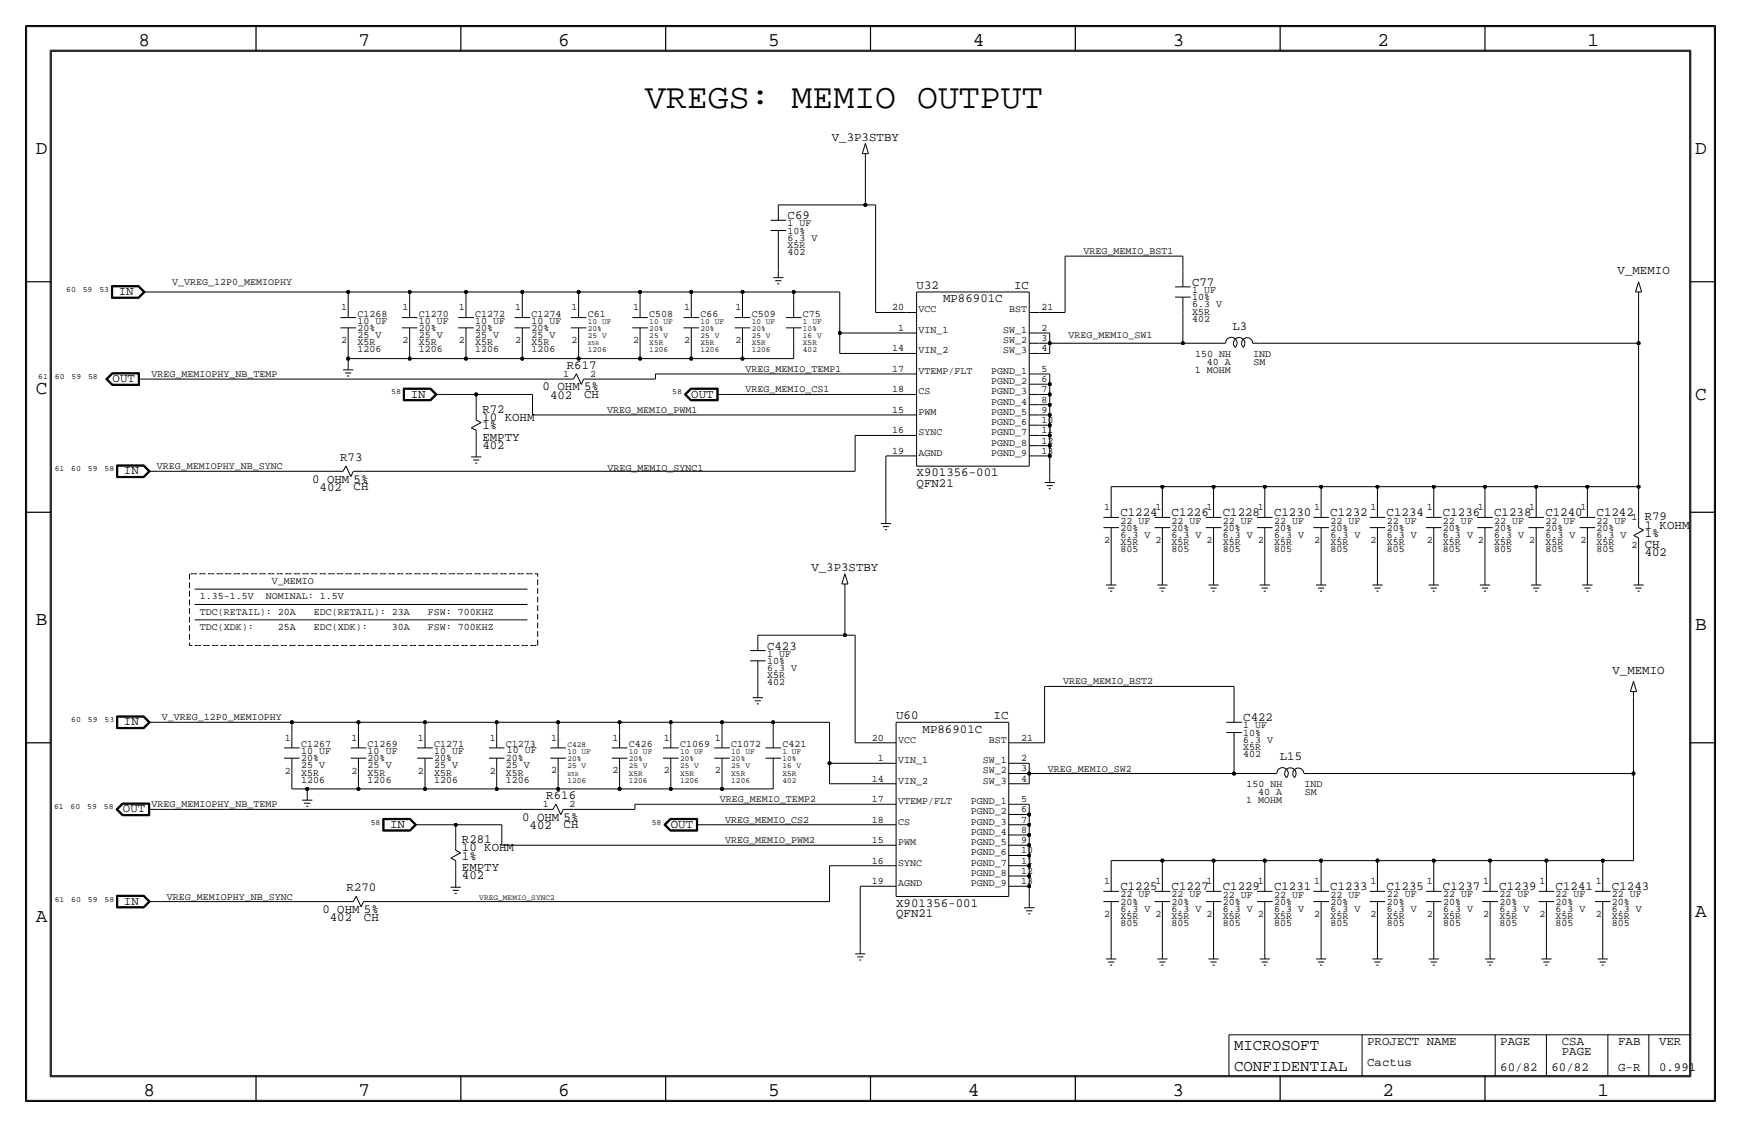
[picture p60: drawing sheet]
<svg xmlns="http://www.w3.org/2000/svg" width="432mm" height="279mm" viewBox="0 0 432 279" stroke-linecap="round" stroke-linejoin="round" font-family="sans-serif">
<defs><g id="words">
<text font-size="8.6" x="160" y="26.7">VREGS: MEMIO OUTPUT</text>
<g font-size="4.8">
<text x="34.3" y="11.4">8</text>
<text x="88.9" y="11.4">7</text>
<text x="138.5" y="11.4">6</text>
<text x="190.5" y="11.4">5</text>
<text x="241.3" y="11.4">4</text>
<text x="290.8" y="11.4">3</text>
<text x="341.6" y="11.4">2</text>
<text x="393.7" y="11.4">1</text>
<text x="8.9" y="38.1">D</text>
<text x="420.4" y="38.1">D</text>
<text x="8.9" y="97.8">C</text>
<text x="420.4" y="99.1">C</text>
<text x="8.9" y="154.9">B</text>
<text x="420.4" y="156.2">B</text>
<text x="420.4" y="227.3">A</text>
<text x="8.9" y="228.6">A</text>
<text x="35.6" y="271.8">8</text>
<text x="88.9" y="271.8">7</text>
<text x="138.4" y="271.8">6</text>
<text x="190.5" y="271.8">5</text>
<text x="240" y="271.8">4</text>
<text x="290.8" y="271.8">3</text>
<text x="342.9" y="271.8">2</text>
<text x="396.2" y="271.8">1</text>
</g>
<g font-size="3.9">
<text x="306.1" y="260.4">MICROSOFT</text>
<text x="306.1" y="265.4">CONFIDENTIAL</text>
</g>
<g font-size="3.1">
<text x="206.3" y="34.9">V_3P3STBY</text>
<text x="195.3" y="54.4">C69</text>
<text x="227.3" y="71.6">U32</text>
<text x="251.5" y="71.6">IC</text>
<text x="295.7" y="70.9">C77</text>
<text x="401.2" y="67.9">V_MEMIO</text>
<text x="29.5" y="73.2">IN</text>
<text x="233.9" y="74.9">MP86901C</text>
<text x="305.6" y="81.7">L3</text>
<text x="27.9" y="94.7">OUT</text>
<text x="140.6" y="91.4">R617</text>
<text x="101.9" y="98.6">IN</text>
<text x="134.6" y="96.8">0 OHM 5%</text>
<text x="136.4" y="98.8">402</text>
<text x="144.9" y="98.7">CH</text>
<text x="171.4" y="98.6">OUT</text>
<text x="119.6" y="104.4">10 KOHM</text>
<text x="119.6" y="106.4">1%</text>
<text x="119.6" y="102.4">R72</text>
<text x="119.6" y="109.2">EMPTY</text>
<text x="119.6" y="111.2">402</text>
<text x="30.7" y="117.6">IN</text>
<text x="77.4" y="119.6">0 OHM 5%</text>
<text x="84.3" y="114.3">R73</text>
<text x="227.3" y="118.1">X901356-001</text>
<text x="79.3" y="121.7">402</text>
<text x="87.7" y="121.6">CH</text>
<text x="227.3" y="120.7">QFN21</text>
<text x="277.9" y="128">C1224</text>
<text x="290.6" y="128">C1226</text>
<text x="303.3" y="128">C1228</text>
<text x="316" y="128">C1230</text>
<text x="329.9" y="128">C1232</text>
<text x="343.9" y="128">C1234</text>
<text x="357.9" y="128">C1236</text>
<text x="370.6" y="128">C1238</text>
<text x="383.3" y="128">C1240</text>
<text x="396" y="128">C1242</text>
<text x="407.9" y="131.1">1 KOHM</text>
<text x="407.9" y="129">R79</text>
<text x="407.9" y="137.9">402</text>
<text x="407.9" y="135.9">CH</text>
<text x="407.9" y="133.1">1%</text>
<text x="201.2" y="141.6">V_3P3STBY</text>
<text x="190.2" y="161">C423</text>
<text x="399.9" y="167">V_MEMIO</text>
<text x="30.7" y="179.8">IN</text>
<text x="222.3" y="178.3">U60</text>
<text x="246.4" y="178.3">IC</text>
<text x="308.4" y="178.8">C422</text>
<text x="228.8" y="181.6">MP86901C</text>
<text x="317.4" y="188.4">L15</text>
<text x="30.5" y="201.4">OUT</text>
<text x="129.5" y="203.5">0 OHM 5%</text>
<text x="135.5" y="198.1">R616</text>
<text x="96.8" y="205.2">IN</text>
<text x="114.6" y="209">R281</text>
<text x="131.3" y="205.5">402</text>
<text x="139.8" y="205.4">CH</text>
<text x="166.4" y="205.2">OUT</text>
<text x="114.6" y="215.9">EMPTY</text>
<text x="114.6" y="213.1">1%</text>
<text x="114.6" y="211.1">10 KOHM</text>
<text x="86" y="221">R270</text>
<text x="114.6" y="217.9">402</text>
<text x="277.9" y="220.7">C1225</text>
<text x="290.6" y="220.7">C1227</text>
<text x="303.3" y="220.7">C1229</text>
<text x="316" y="220.7">C1231</text>
<text x="329.9" y="220.7">C1233</text>
<text x="343.9" y="220.7">C1235</text>
<text x="357.9" y="220.7">C1237</text>
<text x="371.9" y="220.7">C1239</text>
<text x="385.8" y="220.7">C1241</text>
<text x="399.8" y="220.7">C1243</text>
<text x="30.7" y="224.3">IN</text>
<text x="80" y="226.3">0 OHM 5%</text>
<text x="222.3" y="224.8">X901356-001</text>
<text x="222.3" y="227.3">QFN21</text>
<text x="81.8" y="228.3">402</text>
<text x="90.3" y="228.2">CH</text>
<text x="339.1" y="259.1">PROJECT NAME</text>
<text x="372.1" y="259.1">PAGE</text>
<text x="387.4" y="259.1">CSA</text>
<text x="387.4" y="261.6">PAGE</text>
<text x="401.3" y="259.1">FAB</text>
<text x="411.5" y="259.1">VER</text>
<text x="339.1" y="264.2">Cactus</text>
<text x="372.1" y="265.4">60/82</text>
<text x="384.8" y="265.4">60/82</text>
<text x="401.3" y="265.4">G-R</text>
<text x="411.5" y="265.4">0.991</text>
</g>
<g font-size="2.5">
<text x="195.3" y="56.1">1 UF</text>
<text x="195.3" y="59.7">6.3 V</text>
<text x="195.3" y="57.9">10%</text>
<text x="195.3" y="61.5">X5R</text>
<text x="195.3" y="63.2">402</text>
<text x="268.7" y="63">VREG_MEMIO_BST1</text>
<text x="42.7" y="70.6">V_VREG_12P0_MEMIOPHY</text>
<text x="84.6" y="77">1</text>
<text x="99.9" y="77">1</text>
<text x="113.8" y="77">1</text>
<text x="127.8" y="77">1</text>
<text x="141.8" y="76.9">1</text>
<text x="157" y="76.9">1</text>
<text x="169.7" y="76.9">1</text>
<text x="182.4" y="76.9">1</text>
<text x="221.3" y="76.9">20</text>
<text x="227.8" y="77.5">VCC</text>
<text x="250.3" y="77.5">BST</text>
<text x="258.3" y="76.9">21</text>
<text x="295.7" y="74.4">10%</text>
<text x="295.7" y="72.6">1 UF</text>
<text x="295.7" y="78">X5R</text>
<text x="295.7" y="76.2">6.3 V</text>
<text x="88.6" y="82">20%</text>
<text x="88.6" y="80.3">10 UF</text>
<text x="88.6" y="83.8">25 V</text>
<text x="88.6" y="78.5">C1268</text>
<text x="103.9" y="82">20%</text>
<text x="103.9" y="80.3">10 UF</text>
<text x="103.9" y="83.8">25 V</text>
<text x="103.9" y="78.5">C1270</text>
<text x="117.9" y="82">20%</text>
<text x="117.9" y="80.3">10 UF</text>
<text x="117.9" y="83.8">25 V</text>
<text x="117.9" y="78.5">C1272</text>
<text x="131.8" y="83.8">25 V</text>
<text x="131.8" y="80.3">10 UF</text>
<text x="131.8" y="82">20%</text>
<text x="131.8" y="78.5">C1274</text>
<text x="145.8" y="78.5">C61</text>
<text x="161" y="78.5">C508</text>
<text x="173.7" y="78.5">C66</text>
<text x="186.4" y="78.5">C509</text>
<text x="199.1" y="78.5">C75</text>
<text x="222.8" y="82">1</text>
<text x="227.8" y="82.5">VIN_1</text>
<text x="248.8" y="82.5">SW_1</text>
<text x="258.3" y="82">2</text>
<text x="265" y="83.8">VREG_MEMIO_SW1</text>
<text x="295.7" y="79.8">402</text>
<text x="84.6" y="85.1">2</text>
<text x="88.6" y="87.4">1206</text>
<text x="88.6" y="85.6">X5R</text>
<text x="99.9" y="85.1">2</text>
<text x="103.9" y="87.4">1206</text>
<text x="103.9" y="85.6">X5R</text>
<text x="113.8" y="85.1">2</text>
<text x="117.9" y="87.4">1206</text>
<text x="117.9" y="85.6">X5R</text>
<text x="127.8" y="85.1">2</text>
<text x="131.8" y="85.6">X5R</text>
<text x="131.8" y="87.4">1206</text>
<text x="141.8" y="85.1">2</text>
<text x="157" y="85.1">2</text>
<text x="169.7" y="85.1">2</text>
<text x="182.4" y="85.1">2</text>
<text x="221.3" y="87.1">14</text>
<text x="227.8" y="87.6">VIN_2</text>
<text x="248.8" y="87.6">SW_3</text>
<text x="248.8" y="85.1">SW_2</text>
<text x="258.3" y="87.1">4</text>
<text x="258.3" y="84.6">3</text>
<text x="296.4" y="88.4">150 NH</text>
<text x="310.8" y="88.5">IND</text>
<text x="37.6" y="93.5">VREG_MEMIOPHY_NB_TEMP</text>
<text x="139.7" y="93.5">1</text>
<text x="146.4" y="93.5">2</text>
<text x="184.9" y="92.2">VREG_MEMIO_TEMP1</text>
<text x="221.3" y="92.2">17</text>
<text x="227.8" y="92.7">VTEMP/FLT</text>
<text x="245.8" y="95.2">PGND_2</text>
<text x="245.8" y="92.7">PGND_1</text>
<text x="258.3" y="94.7">6</text>
<text x="258.3" y="92.2">5</text>
<text x="296.4" y="92.5">1 MOHM</text>
<text x="299.4" y="90.4">40 A</text>
<text x="310.9" y="90.4">SM</text>
<text x="184.9" y="97.3">VREG_MEMIO_CS1</text>
<text x="221.3" y="97.3">18</text>
<text x="227.8" y="97.8">CS</text>
<text x="245.8" y="100.3">PGND_4</text>
<text x="245.8" y="97.8">PGND_3</text>
<text x="258.3" y="99.8">8</text>
<text x="258.3" y="97.3">7</text>
<text x="150.6" y="102.4">VREG_MEMIO_PWM1</text>
<text x="221.3" y="107.4">16</text>
<text x="221.3" y="102.3">15</text>
<text x="227.8" y="107.9">SYNC</text>
<text x="227.8" y="102.9">PWM</text>
<text x="245.8" y="107.9">PGND_7</text>
<text x="245.8" y="105.4">PGND_6</text>
<text x="245.8" y="102.9">PGND_5</text>
<text x="258.3" y="107.4">11</text>
<text x="258.3" y="104.9">10</text>
<text x="258.3" y="102.3">9</text>
<text x="221.3" y="112.5">19</text>
<text x="227.8" y="113">AGND</text>
<text x="245.8" y="113">PGND_9</text>
<text x="245.8" y="110.5">PGND_8</text>
<text x="258.3" y="112.5">13</text>
<text x="258.3" y="110">12</text>
<text x="38.9" y="116.3">VREG_MEMIOPHY_NB_SYNC</text>
<text x="150.7" y="116.8">VREG_MEMIO_SYNC1</text>
<text x="273.8" y="126.5">1</text>
<text x="277.9" y="129.8">22 UF</text>
<text x="277.9" y="131.6">20%</text>
<text x="286.5" y="126.5">1</text>
<text x="290.6" y="131.6">20%</text>
<text x="290.6" y="129.8">22 UF</text>
<text x="299.2" y="126.5">1</text>
<text x="303.3" y="129.8">22 UF</text>
<text x="303.3" y="131.6">20%</text>
<text x="312" y="126.5">1</text>
<text x="316" y="131.6">20%</text>
<text x="316" y="129.8">22 UF</text>
<text x="325.9" y="126.5">1</text>
<text x="329.9" y="129.8">22 UF</text>
<text x="329.9" y="131.6">20%</text>
<text x="339.9" y="126.5">1</text>
<text x="343.9" y="129.8">22 UF</text>
<text x="343.9" y="131.6">20%</text>
<text x="353.9" y="126.5">1</text>
<text x="357.9" y="129.8">22 UF</text>
<text x="357.9" y="131.6">20%</text>
<text x="366.6" y="126.5">1</text>
<text x="370.6" y="131.6">20%</text>
<text x="370.6" y="129.8">22 UF</text>
<text x="379.3" y="126.5">1</text>
<text x="383.3" y="129.8">22 UF</text>
<text x="383.3" y="131.6">20%</text>
<text x="392" y="126.5">1</text>
<text x="396" y="131.6">20%</text>
<text x="396" y="129.8">22 UF</text>
<text x="404.7" y="129">1</text>
<text x="273.8" y="134.6">2</text>
<text x="277.9" y="133.3">6.3 V</text>
<text x="277.9" y="135.1">X5R</text>
<text x="277.9" y="136.9">805</text>
<text x="286.5" y="134.6">2</text>
<text x="290.6" y="133.3">6.3 V</text>
<text x="290.6" y="135.1">X5R</text>
<text x="290.6" y="136.9">805</text>
<text x="299.2" y="134.6">2</text>
<text x="303.3" y="133.3">6.3 V</text>
<text x="303.3" y="135.1">X5R</text>
<text x="303.3" y="136.9">805</text>
<text x="312" y="134.6">2</text>
<text x="316" y="136.9">805</text>
<text x="316" y="135.1">X5R</text>
<text x="316" y="133.3">6.3 V</text>
<text x="325.9" y="134.6">2</text>
<text x="329.9" y="136.9">805</text>
<text x="329.9" y="135.1">X5R</text>
<text x="329.9" y="133.3">6.3 V</text>
<text x="339.9" y="134.6">2</text>
<text x="343.9" y="133.3">6.3 V</text>
<text x="343.9" y="135.1">X5R</text>
<text x="343.9" y="136.9">805</text>
<text x="353.9" y="134.6">2</text>
<text x="357.9" y="135.1">X5R</text>
<text x="357.9" y="136.9">805</text>
<text x="357.9" y="133.3">6.3 V</text>
<text x="366.6" y="134.6">2</text>
<text x="370.6" y="136.9">805</text>
<text x="370.6" y="135.1">X5R</text>
<text x="370.6" y="133.3">6.3 V</text>
<text x="379.3" y="134.6">2</text>
<text x="383.3" y="136.9">805</text>
<text x="383.3" y="135.1">X5R</text>
<text x="383.3" y="133.3">6.3 V</text>
<text x="392" y="134.6">2</text>
<text x="396" y="133.3">6.3 V</text>
<text x="396" y="135.1">X5R</text>
<text x="396" y="136.9">805</text>
<text x="404.7" y="135.9">2</text>
<text x="49.5" y="148.6">1.35-1.5V</text>
<text x="65.9" y="148.6">NOMINAL: 1.5V</text>
<text x="67.4" y="144.8">V_MEMIO</text>
<text x="49.5" y="152.4">TDC(RETAIL): 20A</text>
<text x="77.8" y="152.4">EDC(RETAIL): 23A</text>
<text x="106.1" y="152.4">FSW: 700KHZ</text>
<text x="49.5" y="156.2">TDC(XDK):</text>
<text x="68.9" y="156.2">25A</text>
<text x="77.8" y="156.2">EDC(XDK):</text>
<text x="97.2" y="156.2">30A</text>
<text x="106.1" y="156.2">FSW: 700KHZ</text>
<text x="190.2" y="162.8">1 UF</text>
<text x="190.2" y="166.4">6.3 V</text>
<text x="190.2" y="164.6">10%</text>
<text x="190.2" y="168.1">X5R</text>
<text x="190.2" y="169.9">402</text>
<text x="263.7" y="169.7">VREG_MEMIO_BST2</text>
<text x="40.1" y="178.6">V_VREG_12P0_MEMIOPHY</text>
<text x="70.6" y="183.6">1</text>
<text x="74.7" y="185.2">C1267</text>
<text x="87.2" y="183.6">1</text>
<text x="91.2" y="185.2">C1269</text>
<text x="103.7" y="183.6">1</text>
<text x="107.7" y="185.2">C1271</text>
<text x="121.5" y="183.6">1</text>
<text x="125.5" y="185.2">C1273</text>
<text x="136.7" y="183.6">1</text>
<text x="151.9" y="183.6">1</text>
<text x="156" y="185.2">C426</text>
<text x="164.6" y="183.6">1</text>
<text x="168.7" y="185.2">C1069</text>
<text x="177.3" y="183.6">1</text>
<text x="181.4" y="185.2">C1072</text>
<text x="194.1" y="185.2">C421</text>
<text x="216.2" y="183.6">20</text>
<text x="222.8" y="184.1">VCC</text>
<text x="245.2" y="184.1">BST</text>
<text x="253.2" y="183.6">21</text>
<text x="308.4" y="184.2">6.3 V</text>
<text x="308.4" y="180.6">1 UF</text>
<text x="308.4" y="182.4">10%</text>
<text x="308.4" y="185.9">X5R</text>
<text x="70.6" y="191.8">2</text>
<text x="74.7" y="188.7">20%</text>
<text x="74.7" y="186.9">10 UF</text>
<text x="74.7" y="190.5">25 V</text>
<text x="87.2" y="191.8">2</text>
<text x="91.2" y="186.9">10 UF</text>
<text x="91.2" y="188.7">20%</text>
<text x="91.2" y="190.5">25 V</text>
<text x="103.7" y="191.8">2</text>
<text x="107.7" y="186.9">10 UF</text>
<text x="107.7" y="188.7">20%</text>
<text x="107.7" y="190.5">25 V</text>
<text x="121.5" y="191.8">2</text>
<text x="125.5" y="188.7">20%</text>
<text x="125.5" y="190.5">25 V</text>
<text x="125.7" y="186.7">10 UF</text>
<text x="136.7" y="191.8">2</text>
<text x="151.9" y="191.8">2</text>
<text x="164.6" y="191.8">2</text>
<text x="177.3" y="191.8">2</text>
<text x="217.7" y="188.7">1</text>
<text x="222.8" y="189.2">VIN_1</text>
<text x="243.7" y="191.8">SW_2</text>
<text x="243.7" y="189.2">SW_1</text>
<text x="253.2" y="191.3">3</text>
<text x="253.2" y="188.7">2</text>
<text x="259.8" y="191.3">VREG_MEMIO_SW2</text>
<text x="308.4" y="187.7">402</text>
<text x="74.7" y="194.1">1206</text>
<text x="74.7" y="192.3">X5R</text>
<text x="91.2" y="192.3">X5R</text>
<text x="91.2" y="194.1">1206</text>
<text x="107.7" y="192.3">X5R</text>
<text x="107.7" y="194.1">1206</text>
<text x="125.5" y="194.1">1206</text>
<text x="125.5" y="192.3">X5R</text>
<text x="216.2" y="193.8">14</text>
<text x="222.8" y="194.3">VIN_2</text>
<text x="243.7" y="194.3">SW_3</text>
<text x="253.2" y="193.8">4</text>
<text x="309.1" y="195.1">150 NH</text>
<text x="312.1" y="197.1">40 A</text>
<text x="323.5" y="195.2">IND</text>
<text x="323.6" y="197.1">SM</text>
<text x="37.6" y="200.2">VREG_MEMIOPHY_NB_TEMP</text>
<text x="134.6" y="200.2">1</text>
<text x="141.3" y="200.2">2</text>
<text x="178.6" y="198.9">VREG_MEMIO_TEMP2</text>
<text x="179.8" y="204">VREG_MEMIO_CS2</text>
<text x="216.2" y="198.9">17</text>
<text x="216.2" y="204">18</text>
<text x="222.8" y="199.4">VTEMP/FLT</text>
<text x="240.8" y="201.9">PGND_2</text>
<text x="240.8" y="199.4">PGND_1</text>
<text x="253.2" y="204">7</text>
<text x="253.2" y="201.4">6</text>
<text x="253.2" y="198.9">5</text>
<text x="309.1" y="199.1">1 MOHM</text>
<text x="179.8" y="209">VREG_MEMIO_PWM2</text>
<text x="216.2" y="209">15</text>
<text x="222.8" y="204.5">CS</text>
<text x="222.8" y="209.5">PWM</text>
<text x="240.8" y="209.5">PGND_5</text>
<text x="240.8" y="207">PGND_4</text>
<text x="240.8" y="204.5">PGND_3</text>
<text x="253.2" y="209">9</text>
<text x="253.2" y="206.5">8</text>
<text x="216.2" y="214.1">16</text>
<text x="222.8" y="214.6">SYNC</text>
<text x="240.8" y="214.6">PGND_7</text>
<text x="240.8" y="212.1">PGND_6</text>
<text x="253.2" y="214.1">11</text>
<text x="253.2" y="211.6">10</text>
<text x="216.2" y="219.2">19</text>
<text x="222.8" y="219.7">AGND</text>
<text x="240.8" y="219.7">PGND_9</text>
<text x="240.8" y="217.2">PGND_8</text>
<text x="253.2" y="219.2">13</text>
<text x="253.2" y="216.7">12</text>
<text x="273.8" y="219.2">1</text>
<text x="286.5" y="219.2">1</text>
<text x="299.2" y="219.2">1</text>
<text x="312" y="219.2">1</text>
<text x="325.9" y="219.2">1</text>
<text x="339.9" y="219.2">1</text>
<text x="353.9" y="219.2">1</text>
<text x="367.8" y="219.2">1</text>
<text x="381.8" y="219.2">1</text>
<text x="395.8" y="219.2">1</text>
<text x="41.4" y="223">VREG_MEMIOPHY_NB_SYNC</text>
<text x="273.8" y="227.3">2</text>
<text x="277.9" y="222.5">22 UF</text>
<text x="277.9" y="227.8">X5R</text>
<text x="277.9" y="226.1">6.3 V</text>
<text x="277.9" y="224.3">20%</text>
<text x="286.5" y="227.3">2</text>
<text x="290.6" y="227.8">X5R</text>
<text x="290.6" y="226.1">6.3 V</text>
<text x="290.6" y="224.3">20%</text>
<text x="290.6" y="222.5">22 UF</text>
<text x="299.2" y="227.3">2</text>
<text x="303.3" y="227.8">X5R</text>
<text x="303.3" y="226.1">6.3 V</text>
<text x="303.3" y="222.5">22 UF</text>
<text x="303.3" y="224.3">20%</text>
<text x="312" y="227.3">2</text>
<text x="316" y="227.8">X5R</text>
<text x="316" y="222.5">22 UF</text>
<text x="316" y="226.1">6.3 V</text>
<text x="316" y="224.3">20%</text>
<text x="325.9" y="227.3">2</text>
<text x="329.9" y="226.1">6.3 V</text>
<text x="329.9" y="222.5">22 UF</text>
<text x="329.9" y="224.3">20%</text>
<text x="329.9" y="227.8">X5R</text>
<text x="339.9" y="227.3">2</text>
<text x="343.9" y="227.8">X5R</text>
<text x="343.9" y="226.1">6.3 V</text>
<text x="343.9" y="222.5">22 UF</text>
<text x="343.9" y="224.3">20%</text>
<text x="353.9" y="227.3">2</text>
<text x="357.9" y="227.8">X5R</text>
<text x="357.9" y="226.1">6.3 V</text>
<text x="357.9" y="222.5">22 UF</text>
<text x="357.9" y="224.3">20%</text>
<text x="367.8" y="227.3">2</text>
<text x="371.9" y="227.8">X5R</text>
<text x="371.9" y="226.1">6.3 V</text>
<text x="371.9" y="222.5">22 UF</text>
<text x="371.9" y="224.3">20%</text>
<text x="381.8" y="227.3">2</text>
<text x="385.8" y="226.1">6.3 V</text>
<text x="385.8" y="227.8">X5R</text>
<text x="385.8" y="222.5">22 UF</text>
<text x="385.8" y="224.3">20%</text>
<text x="395.8" y="227.3">2</text>
<text x="399.8" y="224.3">20%</text>
<text x="399.8" y="222.5">22 UF</text>
<text x="399.8" y="227.8">X5R</text>
<text x="399.8" y="226.1">6.3 V</text>
<text x="277.9" y="229.6">805</text>
<text x="290.6" y="229.6">805</text>
<text x="303.3" y="229.6">805</text>
<text x="316" y="229.6">805</text>
<text x="329.9" y="229.6">805</text>
<text x="343.9" y="229.6">805</text>
<text x="357.9" y="229.6">805</text>
<text x="371.9" y="229.6">805</text>
<text x="385.8" y="229.6">805</text>
<text x="399.8" y="229.6">805</text>
</g>
<g font-size="2">
<text x="16.4" y="72.4">60</text>
<text x="20.5" y="72.4">59</text>
<text x="24.6" y="72.4">53</text>
<text x="145.8" y="83.8">25 V</text>
<text x="145.8" y="82">20%</text>
<text x="145.8" y="80.3">10 UF</text>
<text x="161" y="83.8">25 V</text>
<text x="161" y="82">20%</text>
<text x="161" y="80.3">10 UF</text>
<text x="173.7" y="83.8">25 V</text>
<text x="173.7" y="82">20%</text>
<text x="173.7" y="80.3">10 UF</text>
<text x="186.4" y="83.8">25 V</text>
<text x="186.4" y="82">20%</text>
<text x="186.4" y="80.3">10 UF</text>
<text x="199.1" y="82">10%</text>
<text x="199.1" y="83.8">16 V</text>
<text x="199.1" y="80.3">1 UF</text>
<text x="145.8" y="87.4">1206</text>
<text x="161" y="85.6">X5R</text>
<text x="161" y="87.4">1206</text>
<text x="173.7" y="85.6">X5R</text>
<text x="173.7" y="87.4">1206</text>
<text x="186.4" y="85.6">X5R</text>
<text x="186.4" y="87.4">1206</text>
<text x="199.1" y="85.6">X5R</text>
<text x="199.1" y="87.4">402</text>
<text x="9.5" y="94">61</text>
<text x="13.6" y="94">60</text>
<text x="17.7" y="94">59</text>
<text x="21.8" y="94">58</text>
<text x="97" y="97.8">58</text>
<text x="166.7" y="97.8">58</text>
<text x="13.6" y="116.8">61</text>
<text x="17.7" y="116.8">60</text>
<text x="21.8" y="116.8">59</text>
<text x="25.9" y="116.8">58</text>
<text x="17.7" y="179.1">60</text>
<text x="21.8" y="179.1">59</text>
<text x="25.9" y="179.1">53</text>
<text x="140.7" y="185.2">C428</text>
<text x="140.7" y="186.9">10 UF</text>
<text x="140.7" y="190.5">25 V</text>
<text x="140.7" y="188.7">20%</text>
<text x="156" y="188.7">20%</text>
<text x="156" y="186.9">10 UF</text>
<text x="156" y="190.5">25 V</text>
<text x="168.7" y="190.5">25 V</text>
<text x="168.7" y="188.7">20%</text>
<text x="168.7" y="186.9">10 UF</text>
<text x="181.4" y="186.9">10 UF</text>
<text x="181.4" y="190.5">25 V</text>
<text x="181.4" y="188.7">20%</text>
<text x="194.1" y="190.5">16 V</text>
<text x="194.1" y="186.9">1 UF</text>
<text x="194.1" y="188.7">10%</text>
<text x="140.7" y="194.1">1206</text>
<text x="156" y="194.1">1206</text>
<text x="156" y="192.3">X5R</text>
<text x="168.7" y="194.1">1206</text>
<text x="168.7" y="192.3">X5R</text>
<text x="181.4" y="192.3">X5R</text>
<text x="181.4" y="194.1">1206</text>
<text x="194.1" y="194.1">402</text>
<text x="194.1" y="192.3">X5R</text>
<text x="13.4" y="200.7">61</text>
<text x="17.5" y="200.7">60</text>
<text x="21.6" y="200.7">59</text>
<text x="25.8" y="200.7">58</text>
<text x="91.9" y="204.5">58</text>
<text x="161.6" y="204.5">58</text>
<text x="13.6" y="223.5">61</text>
<text x="17.7" y="223.5">60</text>
<text x="21.8" y="223.5">59</text>
<text x="25.9" y="223.5">58</text>
<text x="118.9" y="223">VREG_MEMIO_SYNC2</text>
</g>
<g font-size="1.6">
<text x="145.8" y="85.6">X5R</text>
<text x="140.7" y="192.3">X5R</text>
</g>
</g></defs>
<!-- layer: Nets -->
<g fill="none" stroke="#000" stroke-width=".25">
<path d="M214.6 39.4v11.4zM193 50.8h21.6zM214.6 50.8h2.6zM217.2 50.8v26.7zM38.1 72.4h48.3zM86.4 72.4h15.2zM86.4 72.4v2.5zM101.6 72.4v2.5zM101.6 72.4h14zM115.6 72.4h13.9zM115.6 72.4v2.5zM129.5 72.4h14z"/>
<path d="M129.5 72.4v2.5zM143.5 72.4h15.3zM143.5 72.4v2.5zM158.8 72.4h12.7zM158.8 72.4v2.5zM171.5 72.4h12.7zM171.5 72.4v2.5zM184.2 72.4h12.7zM184.2 72.4v2.5zM193 61v6.3zM196.9 72.4h11.4zM196.9 72.4v2.5z"/>
<path d="M208.3 72.4v10.2zM217.2 77.5h7.6zM257.8 77.5h6.4zM264.2 63.5h29.2zM264.2 63.5v14zM293.4 63.5v3.8zM293.4 77.5v7.6zM406.4 73.7v11.4zM36.8 94h102.9zM86.4 88.9h15.2zM86.4 85.1v3.8zM86.4 88.9v1.3z"/>
<path d="M101.6 85.1v3.8zM101.6 88.9h14zM110.5 97.8h7.6zM115.6 88.9h13.9zM115.6 85.1v3.8zM118.1 97.8h14zM118.1 97.8v3.8zM129.5 85.1v3.8zM129.5 88.9h14zM132.1 97.8v5.1zM143.5 85.1v3.8zM143.5 88.9h15.3z"/>
<path d="M147.3 94h15.3zM158.8 85.1v3.8zM158.8 88.9h12.7zM162.6 92.7v1.3zM162.6 92.7h62.2zM171.5 85.1v3.8zM171.5 88.9h12.7zM180.3 97.8h44.5zM184.2 85.1v3.8zM184.2 88.9h12.7zM196.9 85.1v3.8zM208.3 82.5h16.5z"/>
<path d="M208.3 82.6v5zM208.3 87.6h16.5zM257.8 82.5h2.6zM257.8 85.1h2.6zM257.8 87.6h2.6zM257.8 97.8h2.6zM257.8 95.2h2.6zM257.8 92.7h2.6zM260.4 85.1h33zM260.4 82.5v2.6zM260.4 85.1v2.5zM260.4 97.8v2.5z"/>
<path d="M260.4 95.2v2.6zM260.4 92.7v2.5zM293.4 85.1h8.9zM312.4 85.1h94zM406.4 85.1v35.6zM39.4 116.8h43.2zM90.2 116.8h121.9zM118.1 109.2v2.6zM132.1 102.9h92.7zM212.1 107.9v8.9zM212.1 107.9h12.7zM219.7 113h5.1z"/>
<path d="M219.7 113v15.3zM257.8 107.9h2.6zM257.8 110.5h2.6zM257.8 105.4h2.6zM257.8 102.9h2.6zM257.8 113h2.6zM257.8 100.3h2.6zM260.4 105.4v2.6zM260.4 107.9v2.6zM260.4 110.5v2.5zM260.4 102.9v2.5zM260.4 100.3v2.6z"/>
<path d="M260.4 113v5.1zM275.6 134.6v8.9zM275.6 120.7h12.7zM275.6 120.7v3.8zM288.3 134.6v8.9zM288.3 120.7h12.7zM288.3 120.7v3.8zM301 134.6v8.9zM301 120.7h12.7zM301 120.7v3.8zM313.7 134.6v8.9zM313.7 120.7h14z"/>
<path d="M313.7 120.7v3.8zM327.7 134.6v8.9zM327.7 120.7v3.8zM327.7 120.7h13.9zM341.6 120.7h14zM341.6 134.6v8.9zM341.6 120.7v3.8zM355.6 134.6v8.9zM355.6 120.7h12.7zM355.6 120.7v3.8zM368.3 134.6v8.9zM368.3 120.7h12.7z"/>
<path d="M368.3 120.7v3.8zM381 134.6v8.9zM381 120.7v3.8zM381 120.7h12.7zM393.7 134.6v8.9zM393.7 120.7h12.7zM393.7 120.7v3.8zM406.4 135.9v7.6zM406.4 120.7v7.6zM48.3 153.7h82.5zM48.3 146h82.5zM48.3 149.9h82.5z"/>
<path d="M188 157.5h21.5zM209.5 146v11.5zM209.6 157.5h2.5zM212.1 157.5v26.6zM39.4 179.1h33zM72.4 179.1h16.5zM72.4 179.1v2.5zM88.9 179.1h16.5zM88.9 179.1v2.5zM105.4 179.1h17.8zM105.4 179.1v2.5zM123.2 179.1h15.2z"/>
<path d="M123.2 179.1v2.5zM138.4 179.1h15.3zM138.4 179.1v2.5zM153.7 179.1h12.7zM153.7 179.1v2.5zM166.4 179.1h12.7zM166.4 179.1v2.5zM179.1 179.1h12.7zM179.1 179.1v2.5zM188 167.6v3.8zM191.8 179.1v2.5zM191.8 179.1h13.9z"/>
<path d="M205.7 179.1v10.1zM259.1 170.2h47zM259.1 170.2v13.9zM306.1 170.2v5.1zM405.1 172.7v19.1zM72.4 191.8v3.8zM72.4 195.6h3.8zM76.2 195.6h12.7zM76.2 195.6v1.2zM88.9 195.6h16.5zM88.9 191.8v3.8zM105.4 195.6h17.8z"/>
<path d="M105.4 191.8v3.8zM123.2 191.8v3.8zM123.2 195.6h15.2zM138.4 195.6h15.3zM138.4 191.8v3.8zM153.7 195.6h12.7zM153.7 191.8v3.8zM157.5 199.4h62.2zM157.5 199.4v1.3zM166.4 195.6h12.7zM166.4 191.8v3.8zM179.1 195.6h12.7z"/>
<path d="M179.1 191.8v3.8zM191.8 191.8v3.8zM205.7 189.2h14zM205.7 189.2v5.1zM205.7 194.3h14zM212.1 184.1h7.6zM252.7 194.3h2.6zM252.7 199.4h2.6zM252.7 191.8h2.6zM252.7 189.2h2.6zM252.7 184.1h6.4zM255.3 191.8h50.8z"/>
<path d="M255.3 189.2v2.6zM255.3 191.8v2.5zM255.3 199.4v2.5zM306.1 185.4v6.4zM306.1 191.8h8.9zM325.1 191.8h80zM405.1 191.8v21.6zM39.4 200.7h95.2zM105.4 204.5h7.6zM113 215.9v2.5zM113 204.5v3.8zM113 204.5h11.5z"/>
<path d="M124.5 209.5h95.2zM124.5 204.5v5zM142.2 200.7h15.3zM175.3 204.5h44.4zM205.7 214.6v8.9zM205.7 214.6h14zM213.4 219.7h6.3zM213.4 219.7v15.3zM252.7 214.6h2.6zM252.7 217.2h2.6zM252.7 212.1h2.6zM252.7 209.5h2.6z"/>
<path d="M252.7 219.7h2.6zM252.7 207h2.6zM252.7 204.5h2.6zM252.7 201.9h2.6zM255.3 212.1v2.5zM255.3 214.6v2.6zM255.3 217.2v2.5zM255.3 209.5v2.6zM255.3 207v2.6zM255.3 219.7v3.8zM255.3 204.5v2.5zM255.3 201.9v2.6z"/>
<path d="M275.6 213.4h12.7zM275.6 213.4v3.8zM288.3 213.4h12.7zM288.3 213.4v3.8zM301 213.4h12.7zM301 213.4v3.8zM313.7 213.4h14zM313.7 213.4v3.8zM327.7 213.4v3.8zM327.7 213.4h13.9zM341.6 213.4h14zM341.6 213.4v3.8z"/>
<path d="M355.6 213.4h14zM355.6 213.4v3.8zM369.6 213.4h13.9zM369.6 213.4v3.8zM383.5 213.4v3.8zM383.5 213.4h14zM397.5 213.4v3.8zM397.5 213.4h7.6zM39.4 223.5h45.7zM92.7 223.5h113zM275.6 227.3v8.9zM288.3 227.3v8.9z"/>
<path d="M301 227.3v8.9zM313.7 227.3v8.9zM327.7 227.3v8.9zM341.6 227.3v8.9zM355.6 227.3v8.9zM369.6 227.3v8.9zM383.5 227.3v8.9zM397.5 227.3v8.9z"/>
</g>
<path d="M47 142.2v17.8zM47 142.2h86.4zM133.4 142.2v17.8zM47 160h86.4z" fill="none" stroke="#000" stroke-width=".25" stroke-dasharray=".7 1.4" stroke-linecap="butt"/>
<g fill="#000" stroke="#000" stroke-width=".25">
<circle cx="214.6" cy="50.8" r=".41"/>
<circle cx="86.4" cy="72.4" r=".41"/>
<circle cx="101.6" cy="72.4" r=".41"/>
<circle cx="115.6" cy="72.4" r=".41"/>
<circle cx="129.5" cy="72.4" r=".41"/>
<circle cx="143.5" cy="72.4" r=".41"/>
<circle cx="158.7" cy="72.4" r=".41"/>
<circle cx="171.4" cy="72.4" r=".41"/>
<circle cx="184.1" cy="72.4" r=".41"/>
<circle cx="196.8" cy="72.4" r=".41"/>
<circle cx="86.4" cy="88.9" r=".41"/>
<circle cx="101.6" cy="88.9" r=".41"/>
<circle cx="115.6" cy="88.9" r=".41"/>
<circle cx="118.1" cy="97.8" r=".41"/>
<circle cx="129.5" cy="88.9" r=".41"/>
<circle cx="143.5" cy="88.9" r=".41"/>
<circle cx="158.7" cy="88.9" r=".41"/>
<circle cx="171.4" cy="88.9" r=".41"/>
<circle cx="184.1" cy="88.9" r=".41"/>
<circle cx="208.3" cy="82.6" r=".41"/>
<circle cx="260.3" cy="95.3" r=".41"/>
<circle cx="260.3" cy="85.1" r=".41"/>
<circle cx="260.3" cy="97.8" r=".41"/>
<circle cx="293.4" cy="85.1" r=".41"/>
<circle cx="406.4" cy="85.1" r=".41"/>
<circle cx="260.3" cy="110.5" r=".41"/>
<circle cx="260.3" cy="113" r=".41"/>
<circle cx="260.3" cy="100.3" r=".41"/>
<circle cx="260.3" cy="108" r=".41"/>
<circle cx="260.3" cy="102.9" r=".41"/>
<circle cx="260.3" cy="105.4" r=".41"/>
<circle cx="288.3" cy="120.7" r=".41"/>
<circle cx="301" cy="120.7" r=".41"/>
<circle cx="313.7" cy="120.7" r=".41"/>
<circle cx="327.7" cy="120.7" r=".41"/>
<circle cx="341.6" cy="120.7" r=".41"/>
<circle cx="355.6" cy="120.7" r=".41"/>
<circle cx="368.3" cy="120.7" r=".41"/>
<circle cx="381" cy="120.7" r=".41"/>
<circle cx="393.7" cy="120.7" r=".41"/>
<circle cx="406.4" cy="120.7" r=".41"/>
<circle cx="209.5" cy="157.5" r=".41"/>
<circle cx="72.4" cy="179.1" r=".41"/>
<circle cx="88.9" cy="179.1" r=".41"/>
<circle cx="105.4" cy="179.1" r=".41"/>
<circle cx="123.2" cy="179.1" r=".41"/>
<circle cx="138.4" cy="179.1" r=".41"/>
<circle cx="153.7" cy="179.1" r=".41"/>
<circle cx="166.4" cy="179.1" r=".41"/>
<circle cx="179.1" cy="179.1" r=".41"/>
<circle cx="191.8" cy="179.1" r=".41"/>
<circle cx="76.2" cy="195.6" r=".41"/>
<circle cx="88.9" cy="195.6" r=".41"/>
<circle cx="105.4" cy="195.6" r=".41"/>
<circle cx="123.2" cy="195.6" r=".41"/>
<circle cx="138.4" cy="195.6" r=".41"/>
<circle cx="153.7" cy="195.6" r=".41"/>
<circle cx="166.4" cy="195.6" r=".41"/>
<circle cx="179.1" cy="195.6" r=".41"/>
<circle cx="205.7" cy="189.2" r=".41"/>
<circle cx="255.3" cy="191.8" r=".41"/>
<circle cx="306.1" cy="191.8" r=".41"/>
<circle cx="405.1" cy="191.8" r=".41"/>
<circle cx="113" cy="204.5" r=".41"/>
<circle cx="255.3" cy="212.1" r=".41"/>
<circle cx="255.3" cy="207" r=".41"/>
<circle cx="255.3" cy="217.2" r=".41"/>
<circle cx="255.3" cy="214.6" r=".41"/>
<circle cx="255.3" cy="204.5" r=".41"/>
<circle cx="255.3" cy="201.9" r=".41"/>
<circle cx="255.3" cy="219.7" r=".41"/>
<circle cx="255.3" cy="209.6" r=".41"/>
<circle cx="288.3" cy="213.4" r=".41"/>
<circle cx="301" cy="213.4" r=".41"/>
<circle cx="313.7" cy="213.4" r=".41"/>
<circle cx="327.7" cy="213.4" r=".41"/>
<circle cx="341.6" cy="213.4" r=".41"/>
<circle cx="355.6" cy="213.4" r=".41"/>
<circle cx="369.6" cy="213.4" r=".41"/>
<circle cx="383.5" cy="213.4" r=".41"/>
<circle cx="397.5" cy="213.4" r=".41"/>
</g>
<!-- layer: Components -->
<g fill="none" stroke="#000" stroke-width=".25">
<path d="M213.9 38.1h1.5zM214.6 35.6l-.7 2.5zM214.6 38.1v1.3zM214.6 35.6l.8 2.5zM191.1 54.6h3.9zM191.1 57.2h3.9zM193 50.8v3.8zM193 57.2v3.8zM27.6 70.8v3.2zM27.6 74h6.8zM27.6 70.8h6.8zM27.7 70.9v3z"/>
<path d="M27.7 73.9h6.7zM27.7 70.9h6.7zM27.8 71h6.5zM27.8 71v2.8zM27.8 73.8h6.5zM27.9 71.1h6.4zM27.9 71.1v2.6zM27.9 73.7h6.4zM34.3 71.1l1.3 1.3zM34.3 73.8l1.4-1.4zM34.3 71l1.4 1.4zM34.4 70.9l1.5 1.5z"/>
<path d="M34.4 70.8l1.6 1.6zM34.4 74l1.6-1.6zM35.6 72.4l-1.3 1.3zM35.6 72.4h2.5zM35.9 72.4l-1.5 1.5zM84.4 78.7h3.9zM86.4 74.9v3.8zM99.7 78.7h3.8zM101.6 74.9v3.8zM113.6 78.7h3.9zM115.6 74.9v3.8zM127.6 78.7h3.9z"/>
<path d="M129.5 74.9v3.8zM141.6 78.7h3.8zM143.5 74.9v3.8zM156.8 78.7h3.9zM158.8 74.9v3.8zM169.5 78.7h3.9zM171.5 74.9v3.8zM182.2 78.7h3.9zM184.2 74.9v3.8zM191.8 68.8h2.5zM192.3 69.6h1.5zM192.8 70.4h.5z"/>
<path d="M193 67.3v1.5zM194.9 78.7h3.9zM196.9 74.9v3.8zM224.8 77.5h2.5zM227.3 72.4h28zM227.3 72.4v43.2zM255.3 72.4v43.2zM255.3 77.5h2.5zM291.4 71.1h3.9zM291.4 73.7h3.9zM293.4 67.3v3.8zM293.4 73.7v3.8z"/>
<path d="M405.6 72.4h1.6zM406.4 69.9l-.8 2.5zM406.4 72.4v1.3zM406.4 69.8l.8 2.6zM26.2 94l1.6-1.6zM26.2 94l1.6 1.6zM26.4 94l1.4-1.5zM26.4 94l1.4 1.5zM26.5 94l1.4-1.4zM26.5 94l1.4 1.4zM26.7 94l1.2 1.2zM26.7 94l1.2-1.3z"/>
<path d="M27.8 95.6h6.8zM27.8 92.4h6.8zM27.8 95.5h6.7zM27.8 92.5h6.7zM27.9 92.6h6.5zM27.9 95.4h6.5zM27.9 92.7h6.4zM27.9 95.2h6.4zM34.3 94h2.5zM34.3 92.7v2.5zM34.4 92.6v2.8zM34.5 92.5v3z"/>
<path d="M34.6 92.4v3.2zM84.4 81.3h3.9zM85.1 91.7h2.5zM85.6 92.5h1.5zM86.1 93.2h.5zM86.4 81.3v3.8zM86.4 90.2v1.5zM99.7 81.3h3.8zM100 96.2h6.8zM100 96.2v3.2zM100 99.4h6.8zM100.1 96.3h6.7z"/>
<path d="M100.1 96.3v3zM100.1 99.3h6.7zM100.2 96.4v2.8zM100.2 99.2h6.5zM100.2 96.4h6.5zM100.3 96.5h6.4zM100.3 96.5v2.6zM100.3 99.1h6.4zM101.6 81.3v3.8zM106.7 99.1l1.3-1.3zM106.7 96.5l1.3 1.3zM106.7 99.2l1.4-1.4z"/>
<path d="M106.7 96.4l1.4 1.4zM106.8 96.3l1.5 1.5zM106.8 99.3l1.5-1.5zM106.8 96.2l1.6 1.6zM106.8 99.4l1.6-1.6zM108 97.8h2.5zM113.6 81.3h3.9zM115.6 81.3v3.8zM127.6 81.3h3.9zM129.5 81.3v3.8zM139.7 94h2.5zM141.6 81.3h3.8z"/>
<path d="M143 92.7l-.8 1.3zM143 92.7l1.2 2.6zM143.5 81.3v3.8zM144.8 94l-.6 1.3zM144.8 94h2.5zM156.8 81.3h3.9zM158.8 81.3v3.8zM169.5 81.3h3.9zM169.7 97.8l1.6 1.6zM169.7 97.8l1.6-1.6zM169.9 97.8l1.4 1.5zM169.9 97.8l1.4-1.5z"/>
<path d="M170 97.8l1.4-1.4zM170 97.8l1.4 1.4zM170.2 97.8l1.2-1.3zM170.2 97.8l1.2 1.3zM171.3 99.4h6.8zM171.3 96.2h6.8zM171.3 99.3h6.7zM171.3 96.3h6.7zM171.4 96.4h6.5zM171.4 99.2h6.5zM171.4 96.5h6.4zM171.4 99.1h6.4z"/>
<path d="M171.5 81.3v3.8zM177.8 97.8h2.5zM177.8 96.5v2.6zM177.9 96.4v2.8zM178 96.3v3zM178.1 96.2v3.2zM182.2 81.3h3.9zM184.2 81.3v3.8zM194.9 81.3h3.9zM196.9 81.3v3.8zM224.8 97.8h2.5zM224.8 92.7h2.5z"/>
<path d="M224.8 87.6h2.5zM224.8 82.5h2.5zM255.3 97.8h2.5zM255.3 95.2h2.5zM255.3 92.7h2.5zM255.3 87.6h2.5zM255.3 85.1h2.5zM255.3 82.5h2.5zM302.3 85.1h1.7zM304 85a1.42 1.42 0 0 1 2-1.2 1.42 1.42 0 0 1 .3 2.4M306.3 86.1a1.42 1.42 0 0 1 0-2 1.42 1.42 0 0 1 2 0 1.42 1.42 0 0 1 0 2M310.7 85.1h1.7z"/>
<path d="M310.7 85.1a1.38 1.38 0 0 0-2-1.2 1.38 1.38 0 0 0-.3 2.3M28.9 115.3h6.8zM28.9 115.3v3.1zM28.9 118.4h6.8zM29 115.4h6.7zM29 115.4v2.9zM29 118.3h6.7zM29.1 115.5v2.7zM29.1 118.2h6.5zM29.1 115.5h6.5zM29.2 115.6h6.4zM29.2 115.6v2.5z"/>
<path d="M29.2 118.1h6.4zM35.6 115.6l1.2 1.2zM35.6 118.1l1.2-1.3zM35.6 118.2l1.4-1.4zM35.6 115.5l1.4 1.3zM35.7 118.3l1.4-1.5zM35.7 115.4l1.4 1.4zM35.7 118.4l1.6-1.6zM35.7 115.3l1.6 1.5zM36.8 116.8h2.6zM82.6 116.8h2.5zM85.8 115.5l-.7 1.3z"/>
<path d="M85.8 115.5l1.2 2.7zM87.6 116.8l-.6 1.4zM87.6 116.8h2.6zM116.8 113.3h2.6zM116.9 106.1l2.4-1.4zM116.9 106.1l1.2 .6zM117.3 114h1.6zM117.9 114.8h.5zM118.1 111.8v1.5zM118.1 101.6v2.5zM118.1 106.7v2.5zM118.1 104.1l1.2 .6z"/>
<path d="M224.8 113h2.5zM224.8 107.9h2.5zM224.8 102.9h2.5zM227.3 115.6h28zM255.3 113h2.5zM255.3 110.5h2.5zM255.3 107.9h2.5zM255.3 105.4h2.5zM255.3 102.9h2.5zM255.3 100.3h2.5zM259.1 119.6h2.5zM260.3 118.1v1.5z"/>
<path d="M218.4 129.8h2.6zM218.9 130.6h1.6zM219.5 131.3h.5zM219.7 128.3v1.5zM259.6 120.4h1.5zM260.1 121.2h.5zM273.7 128.3h3.8zM273.7 130.8h3.8zM275.6 124.5v3.8zM275.6 130.8v3.8zM286.4 128.3h3.8zM286.4 130.8h3.8z"/>
<path d="M288.3 124.5v3.8zM288.3 130.8v3.8zM299.1 128.3h3.8zM299.1 130.8h3.8zM301 124.5v3.8zM301 130.8v3.8zM311.8 128.3h3.8zM311.8 130.8h3.8zM313.7 124.5v3.8zM313.7 130.8v3.8zM325.7 128.3h3.9zM325.7 130.8h3.9z"/>
<path d="M327.7 124.5v3.8zM327.7 130.8v3.8zM339.7 128.3h3.9zM339.7 130.8h3.9zM341.6 124.5v3.8zM341.6 130.8v3.8zM353.7 128.3h3.8zM353.7 130.8h3.8zM355.6 124.5v3.8zM355.6 130.8v3.8zM366.4 128.3h3.8zM366.4 130.8h3.8z"/>
<path d="M368.3 124.5v3.8zM368.3 130.8v3.8zM379.1 128.3h3.8zM379.1 130.8h3.8zM381 124.5v3.8zM381 130.8v3.8zM391.8 128.3h3.8zM391.8 130.8h3.8zM393.7 124.5v3.8zM393.7 130.8v3.8zM405.2 132.7l1.2 .7zM405.2 132.7l2.4-1.3z"/>
<path d="M406.4 128.3v2.5zM406.4 133.3v2.6zM406.4 130.8l1.2 .6zM188 157.5v3.8zM208.8 144.8h1.5zM209.5 142.2l-.7 2.6zM209.5 144.8v1.2zM209.5 142.2l.8 2.6zM274.3 145h2.6zM274.8 145.8h1.6zM275.3 146.6h.5zM275.6 143.5v1.5z"/>
<path d="M287 145h2.6zM287.5 145.8h1.6zM288 146.6h.5zM288.3 143.5v1.5zM299.7 145h2.6zM300.2 145.8h1.6zM300.7 146.6h.5zM301 143.5v1.5zM312.4 145h2.6zM312.9 145.8h1.6zM313.4 146.6h.5zM313.7 143.5v1.5z"/>
<path d="M326.4 145h2.5zM326.9 145.8h1.5zM327.4 146.6h.5zM327.7 143.5v1.5zM340.4 145h2.5zM340.9 145.8h1.5zM341.4 146.6h.5zM341.6 143.5v1.5zM354.3 145h2.6zM354.8 145.8h1.6zM355.3 146.6h.6zM355.6 143.5v1.5z"/>
<path d="M367 145h2.6zM367.5 145.8h1.6zM368 146.6h.6zM368.3 143.5v1.5zM379.7 145h2.6zM380.2 145.8h1.6zM380.7 146.6h.6zM381 143.5v1.5zM392.4 145h2.6zM392.9 145.8h1.6zM393.4 146.6h.6zM393.7 143.5v1.5z"/>
<path d="M405.1 145h2.6zM405.6 145.8h1.6zM406.1 146.6h.6zM406.4 143.5v1.5zM28.9 177.5h6.8zM28.9 177.5v3.1zM29 177.6h6.7zM29 177.6v2.9zM29.1 177.7v2.7zM29.1 177.7h6.5zM29.2 177.8h6.4zM29.2 177.8v2.5z"/>
<path d="M35.6 177.8l1.2 1.3zM35.6 177.7l1.4 1.4zM35.7 177.6l1.4 1.5zM35.7 177.5l1.6 1.6zM36.8 179.1h2.6zM37.3 179.1l-1.6 1.5zM186 161.3h3.9zM186 163.8h3.9zM186.7 173h2.5zM187.2 173.7h1.5zM187.7 174.5h.5zM188 163.8v3.8z"/>
<path d="M188 171.4v1.6zM222.3 179.1h27.9zM222.3 179.1v43.2zM250.2 179.1v43.2zM304.1 179.1h3.9zM306.1 175.3v3.8zM404.4 171.4h1.5zM405.1 168.9l-.7 2.5zM405.1 171.4v1.3zM405.1 168.9l.8 2.6zM28.9 180.6h6.8zM29 180.5h6.7z"/>
<path d="M29.1 180.4h6.5zM29.2 180.3h6.4zM30.3 199.1l-1.5 1.6zM30.3 199.1h6.8zM30.4 199.2h6.6zM30.4 199.3h6.5zM30.5 199.4h6.3zM35.6 180.3l1.2-1.2zM35.6 180.4l1.4-1.3zM35.7 180.5l1.4-1.4zM36.8 199.4v2.5zM36.9 199.3v2.7z"/>
<path d="M37 199.2v2.9zM37.1 199.1v3.1zM70.5 185.4h3.8zM70.5 188h3.8zM72.4 181.6v3.8zM72.4 188v3.8zM74.9 198.4h2.6zM75.4 199.1h1.6zM75.9 199.9h.6zM76.2 196.8v1.6zM87 185.4h3.8zM87 188h3.8z"/>
<path d="M88.9 181.6v3.8zM88.9 188v3.8zM103.5 185.4h3.8zM103.5 188h3.8zM105.4 181.6v3.8zM105.4 188v3.8zM121.3 185.4h3.8zM121.3 188h3.8zM123.2 181.6v3.8zM123.2 188v3.8zM136.5 185.4h3.9zM136.5 188h3.9z"/>
<path d="M137.9 199.3l1.2 2.7zM137.9 199.3l-.7 1.4zM138.4 181.6v3.8zM138.4 188v3.8zM151.7 185.4h3.9zM151.7 188h3.9zM153.7 181.6v3.8zM153.7 188v3.8zM164.4 185.4h3.9zM164.4 188h3.9zM166.4 181.6v3.8zM166.4 188v3.8z"/>
<path d="M177.1 185.4h3.9zM177.1 188h3.9zM179.1 181.6v3.8zM179.1 188v3.8zM189.8 185.4h3.9zM189.8 188h3.9zM191.8 181.6v3.8zM191.8 188v3.8zM219.7 184.1h2.6zM219.7 199.4h2.6zM219.7 194.3h2.6zM219.7 189.2h2.6z"/>
<path d="M250.2 184.1h2.5zM250.2 199.4h2.5zM250.2 194.3h2.5zM250.2 191.8h2.5zM250.2 189.2h2.5zM304.1 181.6h3.9zM306.1 181.6v3.8zM315 191.8h1.7zM316.7 191.7a1.42 1.42 0 0 1 2-1.2 1.42 1.42 0 0 1 .3 2.3M319 192.8a1.42 1.42 0 0 1 0-2 1.42 1.42 0 0 1 2 0 1.42 1.42 0 0 1 0 2M323.4 191.8h1.7zM323.4 191.8a1.38 1.38 0 0 0-2-1.3 1.38 1.38 0 0 0-.3 2.3"/>
<path d="M28.8 200.7l1.5 1.5zM28.9 200.7l1.5 1.4zM28.9 200.7l1.5-1.5zM29.1 200.7l1.3-1.4zM29.1 200.7l1.3 1.3zM29.2 200.7l1.3 1.2zM29.2 200.7l1.3-1.3zM30.3 202.2h6.8zM30.4 202.1h6.6zM30.4 202h6.5zM30.5 201.9h6.3zM36.8 200.7h2.6z"/>
<path d="M94.9 202.9h6.9zM94.9 202.9v3.1zM94.9 206h6.9zM95 203h6.7zM95 203v2.9zM95 205.9h6.7zM95.1 203.1v2.7zM95.1 205.8h6.6zM95.1 203.1h6.6zM95.3 203.2h6.3zM95.3 203.2v2.5zM95.3 205.7h6.3z"/>
<path d="M101.6 205.7l1.3-1.2zM101.6 203.2l1.3 1.3zM101.7 205.8l1.3-1.3zM101.7 203.1l1.3 1.4zM101.7 203l1.5 1.5zM101.7 205.9l1.5-1.4zM101.8 202.9l1.5 1.6zM101.8 206l1.5-1.5zM102.9 204.5h2.5zM111.8 220h2.5zM111.8 212.8l2.4-1.4zM111.8 212.8l1.2 .6z"/>
<path d="M113 218.4v1.6zM113 208.3v2.5zM113 213.4v2.5zM113 210.8l1.2 .6zM134.6 200.7h2.6zM139.7 200.7h2.5zM139.7 200.7l-.6 1.3zM164.6 204.5l1.6 1.5zM164.6 204.5l1.6-1.6zM164.8 204.5l1.5 1.4zM164.8 204.5l1.5-1.5zM164.9 204.5l1.4-1.4z"/>
<path d="M164.9 204.5l1.4 1.3zM165.1 204.5l1.3-1.3zM165.1 204.5l1.3 1.2zM166.2 206h6.8zM166.2 202.9h6.8zM166.3 205.9h6.6zM166.3 203h6.6zM166.3 203.1h6.5zM166.3 205.8h6.5zM166.4 203.2h6.3zM166.4 205.7h6.3zM172.7 203.2v2.5z"/>
<path d="M172.7 204.5h2.6zM172.8 203.1v2.7zM172.9 203v2.9zM173 202.9v3.1zM219.7 219.7h2.6zM219.7 204.5h2.6zM219.7 214.6h2.6zM219.7 209.5h2.6zM250.2 219.7h2.5zM250.2 217.2h2.5zM250.2 214.6h2.5zM250.2 212.1h2.5z"/>
<path d="M250.2 209.5h2.5zM250.2 207h2.5zM250.2 204.5h2.5zM250.2 201.9h2.5zM275.6 217.2v3.8zM288.3 217.2v3.8zM301 217.2v3.8zM313.7 217.2v3.8zM327.7 217.2v3.8zM341.6 217.2v3.8zM355.6 217.2v3.8zM369.6 217.2v3.8z"/>
<path d="M383.5 217.2v3.8zM397.5 217.2v3.8zM28.9 221.9h6.8zM28.9 221.9v3.2zM28.9 225.1h6.8zM29 222h6.7zM29 222v3zM29 225h6.7zM29.1 222.1v2.8zM29.1 224.9h6.5zM29.1 222.1h6.5zM29.2 222.2h6.4z"/>
<path d="M29.2 222.2v2.6zM29.2 224.8h6.4zM35.6 222.3l1.2 1.2zM35.6 224.8l1.2-1.3zM35.6 224.9l1.4-1.4zM35.6 222.1l1.4 1.4zM35.7 225l1.4-1.5zM35.7 222l1.4 1.5zM35.7 225.1l1.6-1.6zM35.7 221.9l1.6 1.6zM36.8 223.5h2.6zM85.1 223.5h2.5z"/>
<path d="M88.3 222.2l-.7 1.3zM88.3 222.2l1.3 2.6zM90.2 223.5l-.6 1.3zM90.2 223.5h2.5zM112.3 220.7h1.5zM112.8 221.5h.5zM212.1 236.5h2.5zM212.6 237.2h1.5zM213.1 238h.5zM213.4 234.9v1.6zM222.3 222.2h27.9zM254 225h2.5z"/>
<path d="M254.5 225.8h1.5zM255 226.6h.5zM255.3 223.5v1.5zM273.7 221h3.8zM273.7 223.5h3.8zM274.3 237.7h2.6zM274.8 238.5h1.6zM275.3 239.3h.5zM275.6 223.5v3.8zM275.6 236.2v1.5zM286.4 221h3.8zM286.4 223.5h3.8z"/>
<path d="M287 237.7h2.6zM287.5 238.5h1.6zM288 239.3h.5zM288.3 223.5v3.8zM288.3 236.2v1.5zM299.1 221h3.8zM299.1 223.5h3.8zM299.7 237.7h2.6zM300.2 238.5h1.6zM300.7 239.3h.5zM301 223.5v3.8zM301 236.2v1.5z"/>
<path d="M311.8 221h3.8zM311.8 223.5h3.8zM312.4 237.7h2.6zM312.9 238.5h1.6zM313.4 239.3h.5zM313.7 223.5v3.8zM313.7 236.2v1.5zM325.7 221h3.9zM325.7 223.5h3.9zM326.4 237.7h2.5zM326.9 238.5h1.5zM327.4 239.3h.5z"/>
<path d="M327.7 223.5v3.8zM327.7 236.2v1.5zM339.7 221h3.9zM339.7 223.5h3.9zM340.4 237.7h2.5zM340.9 238.5h1.5zM341.4 239.3h.5zM341.6 223.5v3.8zM341.6 236.2v1.5zM353.7 221h3.8zM353.7 223.5h3.8zM354.3 237.7h2.6z"/>
<path d="M354.8 238.5h1.6zM355.3 239.3h.6zM355.6 223.5v3.8zM355.6 236.2v1.5zM367.6 221h3.9zM367.6 223.5h3.9zM368.3 237.7h2.5zM368.8 238.5h1.5zM369.3 239.3h.5zM369.6 223.5v3.8zM369.6 236.2v1.5zM381.6 221h3.9z"/>
<path d="M381.6 223.5h3.9zM382.3 237.7h2.5zM382.8 238.5h1.5zM383.3 239.3h.5zM383.5 223.5v3.8zM383.5 236.2v1.5zM395.6 221h3.8zM395.6 223.5h3.8zM396.2 237.7h2.6zM396.7 238.5h1.6zM397.3 239.3h.5zM397.5 223.5v3.8z"/>
<path d="M397.5 236.2v1.5z"/>
</g>
<!-- layer: Page Border and Title Block -->
<g fill="none" stroke="#000" stroke-width=".3">
<path d="M6.3 6.4h419.1zM6.3 6.4v266.7zM12.7 12.7h406.4zM12.7 12.7v254zM63.5 6.4v6.3zM114.3 6.4v6.3zM165.1 6.4v6.3zM215.9 6.4v6.3zM266.7 6.4v6.3zM317.5 6.4v6.3zM368.3 6.4v6.3zM419.1 12.7v254z"/>
<path d="M425.4 6.4v266.7zM6.3 69.9h6.4zM419.1 69.9h6.3zM6.3 127h6.4zM419.1 127h6.3zM6.3 184.2h6.4zM419.1 184.2h6.3zM6.3 273h419.1zM12.7 266.7h406.4zM63.5 266.7v6.4zM114.3 266.7v6.4zM165.1 266.7v6.4z"/>
<path d="M215.9 266.7v6.4zM266.7 266.7v6.4zM317.5 266.7v6.4zM368.3 266.7v6.4z"/>
</g>
<g fill="none" stroke="#000" stroke-width=".25">
<path d="M6.6 6.6v266.2zM6.6 6.6h418.6zM12.4 12.4h407zM12.4 12.4v254.6zM419.4 12.4v254.6zM425.2 6.6v266.2zM304.8 256.5v10.2zM304.8 256.5h114.3zM337.8 256.5v10.2zM370.8 256.5v10.2zM383.5 256.5v10.2zM398.8 256.5v10.2z"/>
<path d="M408.9 256.5v10.2zM6.6 272.8h418.6zM12.4 267h407z"/>
</g>
<use href="#words"/>
</svg>
